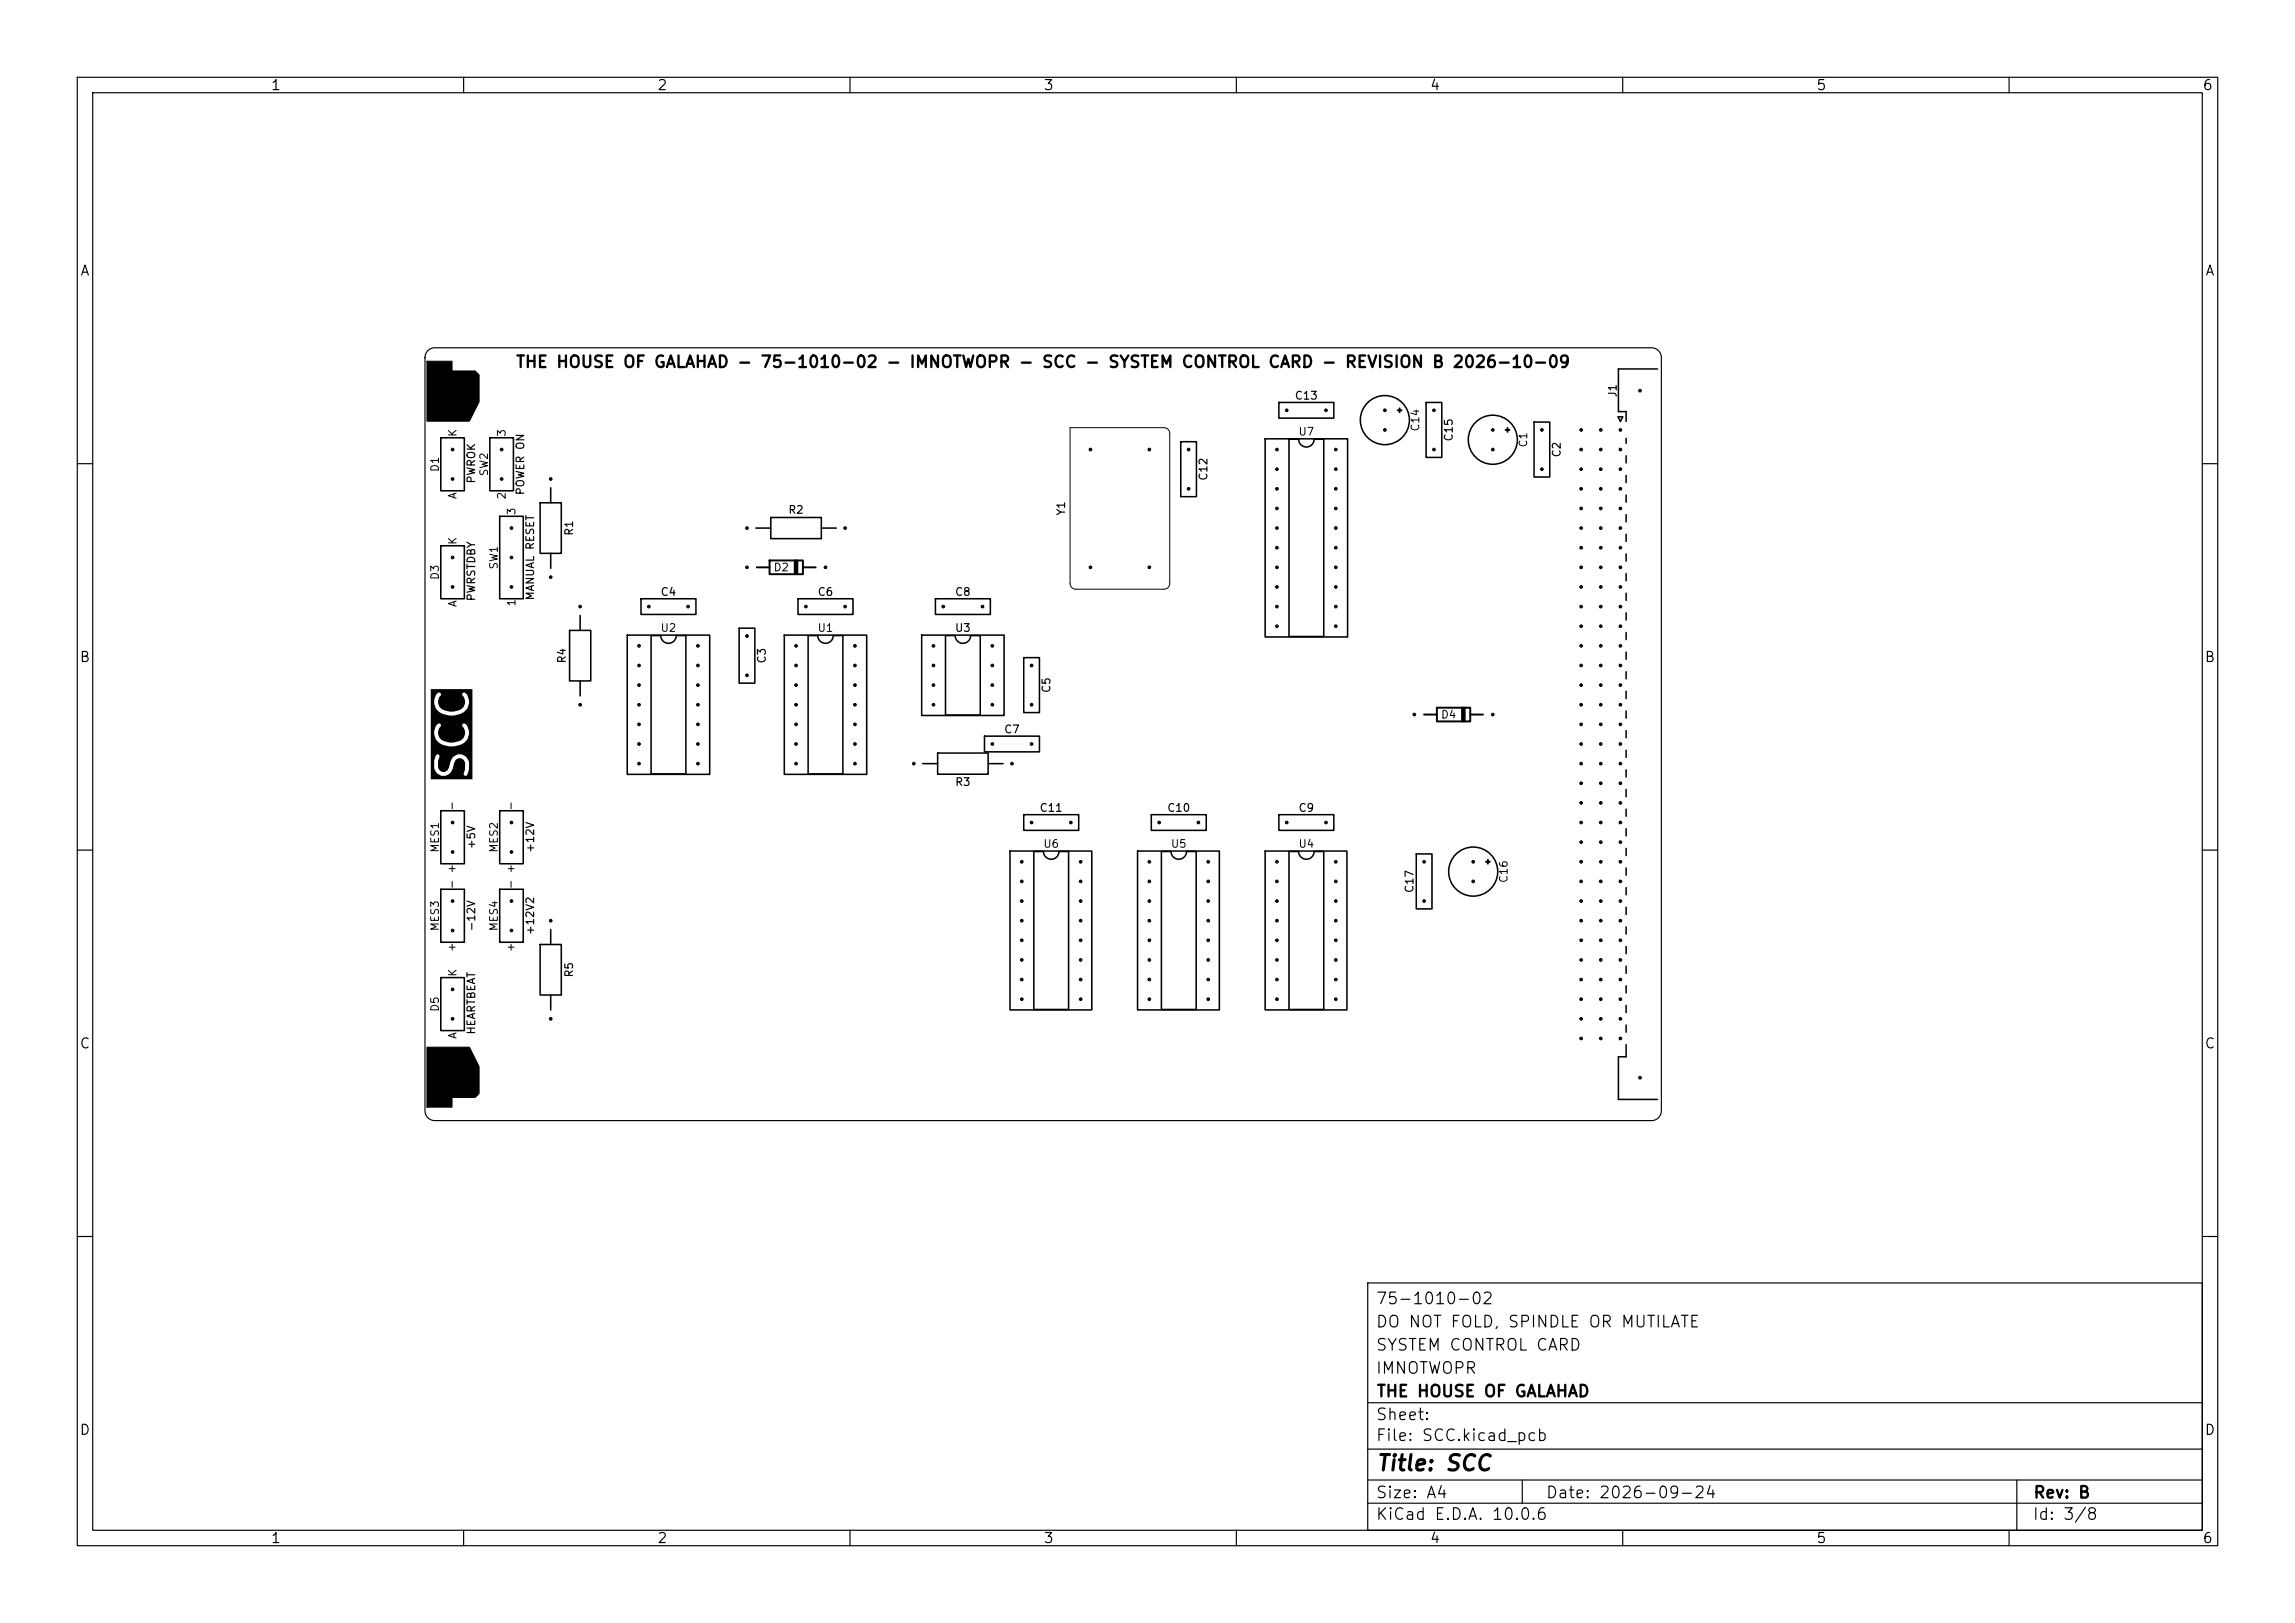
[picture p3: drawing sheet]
<svg xmlns="http://www.w3.org/2000/svg" width="297mm" height="210mm" viewBox="0 0 297 210" stroke-linecap="round" stroke-linejoin="round" font-family="sans-serif">
<defs><g id="words">
<text font-size="2" x="178" y="190.8">Title: SCC</text>
<g font-size="1.5">
<text x="66.7" y="47.9">THE HOUSE OF GALAHAD - 75-1010-02 - IMNOTWOPR - SCC - SYSTEM CONTROL CARD - REVISION B 2026-10-09</text>
<text x="178" y="172.1">DO NOT FOLD, SPINDLE OR MUTILATE</text>
<text x="178" y="169.1">75-1010-02</text>
<text x="178" y="178.1">IMNOTWOPR</text>
<text x="178" y="175.1">SYSTEM CONTROL CARD</text>
<text x="178" y="184.1">Sheet:</text>
<text x="178" y="181.1">THE HOUSE OF GALAHAD</text>
<text x="178" y="186.8">File: SCC.kicad_pcb</text>
<text x="178" y="197">KiCad E.D.A. 10.0.6</text>
<text x="178" y="194.2">Size: A4</text>
<text x="200" y="194.2">Date: 2026-09-24</text>
<text x="263" y="197">Id: 3/8</text>
<text x="263" y="194.2">Rev: B</text>
</g>
<g font-size="1.3">
<text x="35" y="12">1</text>
<text x="85" y="12">2</text>
<text x="135" y="12">3</text>
<text x="185" y="12">4</text>
<text x="235" y="12">5</text>
<text x="285" y="12">6</text>
<text x="10.3" y="36">A</text>
<text x="285.3" y="36">A</text>
<text x="10.2" y="86">B</text>
<text x="285.2" y="86">B</text>
<text x="10.2" y="136">C</text>
<text x="285.2" y="136">C</text>
<text x="10.2" y="186">D</text>
<text x="285.2" y="186">D</text>
<text x="35" y="200">1</text>
<text x="85" y="200">2</text>
<text x="135" y="200">3</text>
<text x="185" y="200">4</text>
<text x="235" y="200">5</text>
<text x="285" y="200">6</text>
</g>
<g font-size="1">
<text x="167.5" y="52">C13</text>
<text x="209.5" y="51.5" transform="rotate(-90 209.5 51.5)">J1</text>
<text x="59.3" y="56.6" transform="rotate(-90 59.3 56.6)">K</text>
<text x="65.7" y="56.6" transform="rotate(-90 65.7 56.6)">3</text>
<text x="168" y="56.6">U7</text>
<text x="183.9" y="55.9" transform="rotate(-90 183.9 55.9)">C14</text>
<text x="188.2" y="57.2" transform="rotate(-90 188.2 57.2)">C15</text>
<text x="197.9" y="58" transform="rotate(-90 197.9 58)">C1</text>
<text x="202.2" y="59.3" transform="rotate(-90 202.2 59.3)">C2</text>
<text x="57" y="61.2" transform="rotate(-90 57 61.2)">D1</text>
<text x="59.3" y="64.7" transform="rotate(-90 59.3 64.7)">A</text>
<text x="61.7" y="62.6" transform="rotate(-90 61.7 62.6)">PWROK</text>
<text x="63.4" y="61.7" transform="rotate(-90 63.4 61.7)">SW2</text>
<text x="65.7" y="64.7" transform="rotate(-90 65.7 64.7)">2</text>
<text x="68.1" y="64.2" transform="rotate(-90 68.1 64.2)">POWER ON</text>
<text x="156.5" y="62.3" transform="rotate(-90 156.5 62.3)">C12</text>
<text x="59.3" y="70.6" transform="rotate(-90 59.3 70.6)">K</text>
<text x="66.9" y="66.7" transform="rotate(-90 66.9 66.7)">3</text>
<text x="74.4" y="69.4" transform="rotate(-90 74.4 69.4)">R1</text>
<text x="101.9" y="66.7">R2</text>
<text x="138.1" y="66.8" transform="rotate(-90 138.1 66.8)">Y1</text>
<text x="57" y="75.1" transform="rotate(-90 57 75.1)">D3</text>
<text x="61.7" y="77.9" transform="rotate(-90 61.7 77.9)">PWRSTDBY</text>
<text x="64.7" y="73.8" transform="rotate(-90 64.7 73.8)">SW1</text>
<text x="69.4" y="77.8" transform="rotate(-90 69.4 77.8)">MANUAL RESET</text>
<text x="85.4" y="77.4">C4</text>
<text x="100" y="74.2">D2</text>
<text x="105.7" y="77.4">C6</text>
<text x="123.5" y="77.4">C8</text>
<text x="59.3" y="78.6" transform="rotate(-90 59.3 78.6)">A</text>
<text x="66.9" y="78.6" transform="rotate(-90 66.9 78.6)">1</text>
<text x="85.4" y="82">U2</text>
<text x="105.7" y="82">U1</text>
<text x="123.5" y="82">U3</text>
<text x="73.5" y="85.9" transform="rotate(-90 73.5 85.9)">R4</text>
<text x="99.3" y="85.9" transform="rotate(-90 99.3 85.9)">C3</text>
<text x="136.2" y="89.7" transform="rotate(-90 136.2 89.7)">C5</text>
<text x="129.9" y="95.1">C7</text>
<text x="186.4" y="93.2">D4</text>
<text x="123.5" y="101.9">R3</text>
<text x="59.2" y="105" transform="rotate(-90 59.2 105)">-</text>
<text x="66.8" y="105" transform="rotate(-90 66.8 105)">-</text>
<text x="134.5" y="105.3">C11</text>
<text x="151" y="105.3">C10</text>
<text x="168" y="105.3">C9</text>
<text x="57" y="110.4" transform="rotate(-90 57 110.4)">MES1</text>
<text x="61.7" y="110" transform="rotate(-90 61.7 110)">+5V</text>
<text x="64.7" y="110.4" transform="rotate(-90 64.7 110.4)">MES2</text>
<text x="69.4" y="110.4" transform="rotate(-90 69.4 110.4)">+12V</text>
<text x="134.9" y="109.9">U6</text>
<text x="151.4" y="109.9">U5</text>
<text x="168" y="109.9">U4</text>
<text x="59.2" y="115.2" transform="rotate(-90 59.2 115.2)">- +</text>
<text x="66.8" y="115.2" transform="rotate(-90 66.8 115.2)">- +</text>
<text x="183.2" y="115.6" transform="rotate(-90 183.2 115.6)">C17</text>
<text x="195.3" y="114.3" transform="rotate(-90 195.3 114.3)">C16</text>
<text x="57" y="120.6" transform="rotate(-90 57 120.6)">MES3</text>
<text x="59.2" y="123.3" transform="rotate(-90 59.2 123.3)">+</text>
<text x="61.7" y="120.6" transform="rotate(-90 61.7 120.6)">-12V</text>
<text x="64.7" y="120.6" transform="rotate(-90 64.7 120.6)">MES4</text>
<text x="66.8" y="123.3" transform="rotate(-90 66.8 123.3)">+</text>
<text x="69.4" y="121.1" transform="rotate(-90 69.4 121.1)">+12V2</text>
<text x="57" y="131" transform="rotate(-90 57 131)">D5</text>
<text x="59.3" y="126.5" transform="rotate(-90 59.3 126.5)">K</text>
<text x="74.4" y="126.6" transform="rotate(-90 74.4 126.6)">R5</text>
<text x="59.3" y="134.5" transform="rotate(-90 59.3 134.5)">A</text>
<text x="61.7" y="133.9" transform="rotate(-90 61.7 133.9)">HEARTBEAT</text>
</g>
</g></defs>
<g fill="none" stroke="#000" stroke-width=".15">
<path d="M10 10h277v190h-277zM12 12h273v186h-273zM60 10v2M110 10v2M160 10v2M210 10v2M260 10v2M55.4 45.4l.3-.3 .6-.1h157.4a1.27 1.27 0 0 1 1.3 1.3v97.4a1.27 1.27 0 0 1-1.3 1.3h-157.4a1.27 1.27 0 0 1-1.3-1.3v-97.4l.1-.6zM10 60h2M285 60h2M10 110h2M285 110h2"/>
<path d="M10 160h2M177 166h108v32h-108zM285 160h2M60 198v2M110 198v2M160 198v2M177 194.5h108M177 191.5h108M177 187.5h108M177 181.5h108M197 191.5v3M210 198v2"/>
<path d="M260 198v2M261 191.5v6.5"/>
</g>
<path d="M55.3 46.7h3.2v1.3h3l.5 .5v3.5l-1.3 2.5h-5.4zM55.7 89.2h5.4v11.6h-5.4v-2.4h.5v1.1l.4 .6 .5 .3h.5l.5-.2 .3-.3 .2-.5a1.53 1.53 0 0 1 .8-1.3 .75 .75 0 0 1 .8 .6v.8l-.2 .6a.25 .25 0 0 0 .2 .3 .25 .25 0 0 0 .3-.2l.2-.6v-1l-.2-.5-.3-.2-.5-.3h-.5l-.7 .5-.2 .5a1.53 1.53 0 0 1-.8 1.3 .76 .76 0 0 1-.8-.6v-.8l.2-.6a.25 .25 0 0 0-.2-.3 .25 .25 0 0 0-.3 .2l-.2 .6h-.5v-3.8h.5v.4l.2 .7 .5 .5 .4 .2 .8 .2h.7l1.2-.4 .5-.5 .2-.7v-.4l-.2-.7-.3-.3a.25 .25 0 0 0-.3 .1 .25 .25 0 0 0 0 .3 1.14 1.14 0 0 1-.5 1.9 2.31 2.31 0 0 1-2.6-.5 1.25 1.25 0 0 1 .3-1.5l-.1-.3h-.3l-.3 .3-.2 .7h-.5v-4h.5v.4l.2 .7 .5 .5 .4 .2 .8 .2h.7l1.2-.4 .5-.5 .2-.7v-.4l-.2-.7-.3-.3a.25 .25 0 0 0-.3 .1 .25 .25 0 0 0 0 .3 1.14 1.14 0 0 1-.5 1.9 2.31 2.31 0 0 1-2.6-.5 1.25 1.25 0 0 1 .3-1.5l-.1-.3h-.3l-.3 .3-.2 .7h-.5zM55.3 135.5h5.4l1.3 2.5v3.5l-.5 .5h-3v1.3h-3.2z" fill="#000"/>
<g fill="none" stroke="#000" stroke-width=".2">
<path d="M57 56.6h3.1v6.9h-3.1zM63.4 56.6h3v6.9h-3zM152.8 57.2h2v7.1h-2zM163.7 56.8h10.7v25.6h-10.7zM165.5 52.1h7.1v2h-7.1zM166.8 56.8h1.3a1 1 0 0 0 1 1 1 1 0 0 0 1-1h1.2v25.6h-4.5zM184.6 52.1h2v7.1h-2zM198.5 54.6h2.1v7.1h-2.1zM209.4 53.9h.6l-.3 .6zM210.4 56.7v.7M210.4 59v.9M214.5 47.7h-5.1v5.6h1v1.2"/>
<path d="M57 70.6h3.1v6.9h-3.1zM64.7 66.8h3v10.7h-3zM69.9 65.1h2.7v6.5h-2.7zM71.3 63.1v2M71.3 71.6v1.9M75.1 79.6v2M83 77.5h7.1v2h-7.1zM97.8 68.3h1.9M99.8 67h6.5v2.7h-6.5zM103.3 77.5h7.1v2h-7.1zM106.3 68.3h1.9M121.1 77.5h7.1v2h-7.1z"/>
<path d="M210.4 61.5v.9M210.4 64.1v.9M210.4 66.6v.9M210.4 69.1v1M210.4 71.7v.9M210.4 74.2v.9M210.4 76.8v.9M210.4 79.3v.9M73.7 81.6h2.7v6.5h-2.7zM75.1 88.1v1.9M81.2 82.2h10.6v18h-10.6zM84.3 82.2h1.2a1 1 0 0 0 1 1 1 1 0 0 0 1-1h1.3v17.9h-4.5z"/>
<path d="M95.7 81.3h2v7.1h-2zM101.5 82.2h10.7v18h-10.7zM104.6 82.2h1.2a1 1 0 0 0 1 1 1 1 0 0 0 1-1h1.3v17.9h-4.5zM119.3 82.2h10.6v10.4h-10.6zM119.4 98.8h1.9M121.3 97.4h6.6v2.8h-6.6zM122.4 82.2h1.2a1 1 0 0 0 1 1 1 1 0 0 0 1-1h1.3v10.3h-4.5zM127.4 95.3h7.1v2h-7.1zM127.9 98.8h1.9M132.5 85.1h2v7.1h-2zM210.4 81.8v1M210.4 84.4v.9"/>
<path d="M210.4 86.9v.9M210.4 89.5v.9M210.4 92v.9M210.4 94.5v1M210.4 97.1v.9M210.4 99.6v.9M57 104.9h3.1v6.9h-3.1zM57 115.1h3.1v6.8h-3.1zM64.7 104.9h3v6.9h-3zM64.7 115.1h3v6.8h-3zM130.7 110.1h10.6v20.6h-10.6zM132.5 105.4h7.1v2h-7.1z"/>
<path d="M133.8 110.2h1.2a1 1 0 0 0 1 1 1 1 0 0 0 1-1h1.3v20.4h-4.5zM147.2 110.1h10.6v20.6h-10.6zM149 105.4h7.1v2h-7.1zM150.3 110.2h1.3a1 1 0 0 0 1 1 1 1 0 0 0 1-1h1.2v20.4h-4.5zM163.7 110.1h10.6v20.6h-10.6zM165.5 105.4h7.1v2h-7.1zM166.8 110.2h1.3a1 1 0 0 0 1 1 1 1 0 0 0 1-1h1.2v20.4h-4.5zM183.3 110.5h2v7.1h-2zM210.4 102.2v.9M210.4 104.7v.9M210.4 107.2v1M210.4 109.8v.9"/>
<path d="M210.4 112.3v.9M210.4 114.9v.9M210.4 117.4v.9M210.4 119.9v1M57 126.5h3.1v6.9h-3.1zM69.9 122.2h2.7v6.6h-2.7zM71.3 120.3v1.9M71.3 128.8v1.9M210.4 135.2v1.5h-1v5.6h5.1M210.4 122.5v.9M210.4 125v.9M210.4 127.6v.9"/>
<path d="M210.4 130.1v.9M210.4 132.6v1"/>
<circle cx="179.2" cy="54.4" r="3.2"/>
<circle cx="193.2" cy="56.9" r="3.2"/>
<circle cx="190.7" cy="112.8" r="3.2"/>
</g>
<path d="M180.9 53.1h.5M181.1 52.8v.5M194.8 55.6h.5M195.1 55.4v.5M97.9 73.4h1.7M99.6 72.5h4.3v1.8h-4.3zM103.9 73.4h1.7M184.3 92.5h1.7M186 91.6h4.3v1.7h-4.3zM190.3 92.5h1.6M192.3 111.5h.5M192.6 111.3v.5" fill="none" stroke="#000" stroke-width=".25"/>
<path d="M102.8 72.5h.4v1.8h-.4zM189.2 91.6h.4v1.7h-.4z" fill="#000" stroke="#000" stroke-width=".2"/>
<path d="M55.3 46.7h3.2v1.3h3l.5 .5v3.5l-1.3 2.5h-5.4zM138.5 55.3h12.1a.75 .75 0 0 1 .8 .8v19.4a.75 .75 0 0 1-.8 .7h-11.4a.75 .75 0 0 1-.7-.7zM55.3 135.5h5.4l1.3 2.5v3.5l-.5 .5h-3v1.3h-3.2z" fill="none" stroke="#000" stroke-width=".13"/>
<g fill="#000" stroke="#000" stroke-width=".13">
<circle cx="58.6" cy="58.2" r=".17"/>
<circle cx="58.6" cy="50.6" r=".17"/>
<circle cx="64.9" cy="58.2" r=".17"/>
<circle cx="141.1" cy="58.2" r=".17"/>
<circle cx="148.7" cy="58.2" r=".17"/>
<circle cx="153.8" cy="58.2" r=".17"/>
<circle cx="165.3" cy="58.2" r=".17"/>
<circle cx="166.5" cy="53.1" r=".17"/>
<circle cx="171.6" cy="53.1" r=".17"/>
<circle cx="172.9" cy="58.2" r=".17"/>
<circle cx="179.2" cy="53.1" r=".17"/>
<circle cx="179.2" cy="55.6" r=".17"/>
<circle cx="185.6" cy="53.1" r=".17"/>
<circle cx="185.6" cy="58.2" r=".17"/>
<circle cx="193.2" cy="55.6" r=".17"/>
<circle cx="193.2" cy="58.2" r=".17"/>
<circle cx="199.5" cy="55.6" r=".17"/>
<circle cx="204.6" cy="58.2" r=".17"/>
<circle cx="204.6" cy="55.6" r=".17"/>
<circle cx="207.2" cy="55.6" r=".17"/>
<circle cx="207.2" cy="58.2" r=".17"/>
<circle cx="209.7" cy="55.6" r=".17"/>
<circle cx="209.7" cy="58.2" r=".17"/>
<circle cx="212.2" cy="50.6" r=".17"/>
<circle cx="58.6" cy="72.1" r=".17"/>
<circle cx="58.6" cy="62" r=".17"/>
<circle cx="58.6" cy="76" r=".17"/>
<circle cx="64.9" cy="62" r=".17"/>
<circle cx="66.2" cy="76" r=".17"/>
<circle cx="66.2" cy="72.1" r=".17"/>
<circle cx="66.2" cy="68.3" r=".17"/>
<circle cx="71.3" cy="74.7" r=".17"/>
<circle cx="71.3" cy="62" r=".17"/>
<circle cx="75.1" cy="78.5" r=".17"/>
<circle cx="84" cy="78.5" r=".17"/>
<circle cx="89.1" cy="78.5" r=".17"/>
<circle cx="96.7" cy="68.3" r=".17"/>
<circle cx="96.7" cy="73.4" r=".17"/>
<circle cx="104.3" cy="78.5" r=".17"/>
<circle cx="106.8" cy="73.4" r=".17"/>
<circle cx="109.4" cy="68.3" r=".17"/>
<circle cx="109.4" cy="78.5" r=".17"/>
<circle cx="122.1" cy="78.5" r=".17"/>
<circle cx="127.2" cy="78.5" r=".17"/>
<circle cx="141.1" cy="73.4" r=".17"/>
<circle cx="148.7" cy="73.4" r=".17"/>
<circle cx="153.8" cy="63.3" r=".17"/>
<circle cx="165.3" cy="70.9" r=".17"/>
<circle cx="165.3" cy="76" r=".17"/>
<circle cx="165.3" cy="63.3" r=".17"/>
<circle cx="165.3" cy="73.4" r=".17"/>
<circle cx="165.3" cy="60.7" r=".17"/>
<circle cx="165.3" cy="65.8" r=".17"/>
<circle cx="165.3" cy="68.3" r=".17"/>
<circle cx="165.3" cy="78.5" r=".17"/>
<circle cx="172.9" cy="60.7" r=".17"/>
<circle cx="172.9" cy="63.3" r=".17"/>
<circle cx="172.9" cy="78.5" r=".17"/>
<circle cx="172.9" cy="68.3" r=".17"/>
<circle cx="172.9" cy="76" r=".17"/>
<circle cx="172.9" cy="73.4" r=".17"/>
<circle cx="172.9" cy="70.9" r=".17"/>
<circle cx="172.9" cy="65.8" r=".17"/>
<circle cx="199.5" cy="60.7" r=".17"/>
<circle cx="204.6" cy="63.3" r=".17"/>
<circle cx="204.6" cy="78.5" r=".17"/>
<circle cx="204.6" cy="68.3" r=".17"/>
<circle cx="204.6" cy="60.7" r=".17"/>
<circle cx="204.6" cy="65.8" r=".17"/>
<circle cx="204.6" cy="73.4" r=".17"/>
<circle cx="204.6" cy="76" r=".17"/>
<circle cx="204.6" cy="70.9" r=".17"/>
<circle cx="207.2" cy="76" r=".17"/>
<circle cx="207.2" cy="63.3" r=".17"/>
<circle cx="207.2" cy="60.7" r=".17"/>
<circle cx="207.2" cy="65.8" r=".17"/>
<circle cx="207.2" cy="70.9" r=".17"/>
<circle cx="207.2" cy="78.5" r=".17"/>
<circle cx="207.2" cy="68.3" r=".17"/>
<circle cx="207.2" cy="73.4" r=".17"/>
<circle cx="209.7" cy="63.3" r=".17"/>
<circle cx="209.7" cy="78.5" r=".17"/>
<circle cx="209.7" cy="60.7" r=".17"/>
<circle cx="209.7" cy="76" r=".17"/>
<circle cx="209.7" cy="65.8" r=".17"/>
<circle cx="209.7" cy="73.4" r=".17"/>
<circle cx="209.7" cy="68.3" r=".17"/>
<circle cx="209.7" cy="70.9" r=".17"/>
<circle cx="75.1" cy="91.2" r=".17"/>
<circle cx="82.7" cy="93.7" r=".17"/>
<circle cx="82.7" cy="96.3" r=".17"/>
<circle cx="82.7" cy="98.8" r=".17"/>
<circle cx="82.7" cy="83.6" r=".17"/>
<circle cx="82.7" cy="88.7" r=".17"/>
<circle cx="82.7" cy="91.2" r=".17"/>
<circle cx="82.7" cy="86.1" r=".17"/>
<circle cx="90.3" cy="83.6" r=".17"/>
<circle cx="90.3" cy="93.7" r=".17"/>
<circle cx="90.3" cy="98.8" r=".17"/>
<circle cx="90.3" cy="91.2" r=".17"/>
<circle cx="90.3" cy="88.7" r=".17"/>
<circle cx="90.3" cy="96.3" r=".17"/>
<circle cx="90.3" cy="86.1" r=".17"/>
<circle cx="96.7" cy="82.3" r=".17"/>
<circle cx="96.7" cy="87.4" r=".17"/>
<circle cx="103" cy="93.7" r=".17"/>
<circle cx="103" cy="86.1" r=".17"/>
<circle cx="103" cy="83.6" r=".17"/>
<circle cx="103" cy="91.2" r=".17"/>
<circle cx="103" cy="96.3" r=".17"/>
<circle cx="103" cy="98.8" r=".17"/>
<circle cx="103" cy="88.7" r=".17"/>
<circle cx="110.6" cy="88.7" r=".17"/>
<circle cx="110.6" cy="86.1" r=".17"/>
<circle cx="110.6" cy="83.6" r=".17"/>
<circle cx="110.6" cy="96.3" r=".17"/>
<circle cx="110.6" cy="91.2" r=".17"/>
<circle cx="110.6" cy="93.7" r=".17"/>
<circle cx="110.6" cy="98.8" r=".17"/>
<circle cx="118.3" cy="98.8" r=".17"/>
<circle cx="120.8" cy="88.7" r=".17"/>
<circle cx="120.8" cy="86.1" r=".17"/>
<circle cx="120.8" cy="91.2" r=".17"/>
<circle cx="120.8" cy="83.6" r=".17"/>
<circle cx="128.4" cy="96.3" r=".17"/>
<circle cx="128.4" cy="83.6" r=".17"/>
<circle cx="128.4" cy="91.2" r=".17"/>
<circle cx="128.4" cy="88.7" r=".17"/>
<circle cx="128.4" cy="86.1" r=".17"/>
<circle cx="131" cy="98.8" r=".17"/>
<circle cx="133.5" cy="86.1" r=".17"/>
<circle cx="133.5" cy="91.2" r=".17"/>
<circle cx="133.5" cy="96.3" r=".17"/>
<circle cx="165.3" cy="81" r=".17"/>
<circle cx="172.9" cy="81" r=".17"/>
<circle cx="183" cy="92.5" r=".17"/>
<circle cx="193.2" cy="92.5" r=".17"/>
<circle cx="204.6" cy="81" r=".17"/>
<circle cx="204.6" cy="86.1" r=".17"/>
<circle cx="204.6" cy="88.7" r=".17"/>
<circle cx="204.6" cy="91.2" r=".17"/>
<circle cx="204.6" cy="93.7" r=".17"/>
<circle cx="204.6" cy="96.3" r=".17"/>
<circle cx="204.6" cy="98.8" r=".17"/>
<circle cx="204.6" cy="83.6" r=".17"/>
<circle cx="207.2" cy="81" r=".17"/>
<circle cx="207.2" cy="86.1" r=".17"/>
<circle cx="207.2" cy="88.7" r=".17"/>
<circle cx="207.2" cy="98.8" r=".17"/>
<circle cx="207.2" cy="83.6" r=".17"/>
<circle cx="207.2" cy="91.2" r=".17"/>
<circle cx="207.2" cy="93.7" r=".17"/>
<circle cx="207.2" cy="96.3" r=".17"/>
<circle cx="209.7" cy="81" r=".17"/>
<circle cx="209.7" cy="88.7" r=".17"/>
<circle cx="209.7" cy="98.8" r=".17"/>
<circle cx="209.7" cy="83.6" r=".17"/>
<circle cx="209.7" cy="86.1" r=".17"/>
<circle cx="209.7" cy="91.2" r=".17"/>
<circle cx="209.7" cy="93.7" r=".17"/>
<circle cx="209.7" cy="96.3" r=".17"/>
<circle cx="58.6" cy="116.6" r=".17"/>
<circle cx="58.6" cy="106.4" r=".17"/>
<circle cx="58.6" cy="110.2" r=".17"/>
<circle cx="66.2" cy="106.4" r=".17"/>
<circle cx="66.2" cy="116.6" r=".17"/>
<circle cx="66.2" cy="110.2" r=".17"/>
<circle cx="71.3" cy="119.1" r=".17"/>
<circle cx="132.2" cy="119.1" r=".17"/>
<circle cx="132.2" cy="111.5" r=".17"/>
<circle cx="132.2" cy="116.6" r=".17"/>
<circle cx="132.2" cy="114.1" r=".17"/>
<circle cx="133.5" cy="106.4" r=".17"/>
<circle cx="138.6" cy="106.4" r=".17"/>
<circle cx="139.9" cy="116.6" r=".17"/>
<circle cx="139.9" cy="119.1" r=".17"/>
<circle cx="139.9" cy="114.1" r=".17"/>
<circle cx="139.9" cy="111.5" r=".17"/>
<circle cx="148.7" cy="119.1" r=".17"/>
<circle cx="148.7" cy="111.5" r=".17"/>
<circle cx="148.7" cy="114.1" r=".17"/>
<circle cx="148.7" cy="116.6" r=".17"/>
<circle cx="150" cy="106.4" r=".17"/>
<circle cx="155.1" cy="106.4" r=".17"/>
<circle cx="156.4" cy="111.5" r=".17"/>
<circle cx="156.4" cy="114.1" r=".17"/>
<circle cx="156.4" cy="119.1" r=".17"/>
<circle cx="156.4" cy="116.6" r=".17"/>
<circle cx="165.3" cy="111.5" r=".17"/>
<circle cx="165.3" cy="116.6" r=".17"/>
<circle cx="165.3" cy="119.1" r=".17"/>
<circle cx="165.3" cy="114.1" r=".17"/>
<circle cx="166.5" cy="106.4" r=".17"/>
<circle cx="171.6" cy="106.4" r=".17"/>
<circle cx="172.9" cy="116.6" r=".17"/>
<circle cx="172.9" cy="119.1" r=".17"/>
<circle cx="172.9" cy="111.5" r=".17"/>
<circle cx="172.9" cy="114.1" r=".17"/>
<circle cx="184.3" cy="111.5" r=".17"/>
<circle cx="184.3" cy="116.6" r=".17"/>
<circle cx="190.7" cy="114.1" r=".17"/>
<circle cx="190.7" cy="111.5" r=".17"/>
<circle cx="204.6" cy="106.4" r=".17"/>
<circle cx="204.6" cy="109" r=".17"/>
<circle cx="204.6" cy="101.4" r=".17"/>
<circle cx="204.6" cy="103.9" r=".17"/>
<circle cx="204.6" cy="111.5" r=".17"/>
<circle cx="204.6" cy="116.6" r=".17"/>
<circle cx="204.6" cy="114.1" r=".17"/>
<circle cx="204.6" cy="119.1" r=".17"/>
<circle cx="207.2" cy="109" r=".17"/>
<circle cx="207.2" cy="111.5" r=".17"/>
<circle cx="207.2" cy="119.1" r=".17"/>
<circle cx="207.2" cy="103.9" r=".17"/>
<circle cx="207.2" cy="114.1" r=".17"/>
<circle cx="207.2" cy="106.4" r=".17"/>
<circle cx="207.2" cy="116.6" r=".17"/>
<circle cx="207.2" cy="101.4" r=".17"/>
<circle cx="209.7" cy="109" r=".17"/>
<circle cx="209.7" cy="111.5" r=".17"/>
<circle cx="209.7" cy="116.6" r=".17"/>
<circle cx="209.7" cy="119.1" r=".17"/>
<circle cx="209.7" cy="101.4" r=".17"/>
<circle cx="209.7" cy="106.4" r=".17"/>
<circle cx="209.7" cy="114.1" r=".17"/>
<circle cx="209.7" cy="103.9" r=".17"/>
<circle cx="58.6" cy="131.8" r=".17"/>
<circle cx="58.6" cy="128" r=".17"/>
<circle cx="58.6" cy="139.5" r=".17"/>
<circle cx="58.6" cy="120.4" r=".17"/>
<circle cx="66.2" cy="120.4" r=".17"/>
<circle cx="71.3" cy="131.8" r=".17"/>
<circle cx="132.2" cy="129.3" r=".17"/>
<circle cx="132.2" cy="126.8" r=".17"/>
<circle cx="132.2" cy="124.2" r=".17"/>
<circle cx="132.2" cy="121.7" r=".17"/>
<circle cx="139.9" cy="129.3" r=".17"/>
<circle cx="139.9" cy="126.8" r=".17"/>
<circle cx="139.9" cy="124.2" r=".17"/>
<circle cx="139.9" cy="121.7" r=".17"/>
<circle cx="148.7" cy="129.3" r=".17"/>
<circle cx="148.7" cy="126.8" r=".17"/>
<circle cx="148.7" cy="121.7" r=".17"/>
<circle cx="148.7" cy="124.2" r=".17"/>
<circle cx="156.4" cy="129.3" r=".17"/>
<circle cx="156.4" cy="126.8" r=".17"/>
<circle cx="156.4" cy="121.7" r=".17"/>
<circle cx="156.4" cy="124.2" r=".17"/>
<circle cx="165.3" cy="129.3" r=".17"/>
<circle cx="165.3" cy="126.8" r=".17"/>
<circle cx="165.3" cy="121.7" r=".17"/>
<circle cx="165.3" cy="124.2" r=".17"/>
<circle cx="172.9" cy="129.3" r=".17"/>
<circle cx="172.9" cy="126.8" r=".17"/>
<circle cx="172.9" cy="121.7" r=".17"/>
<circle cx="172.9" cy="124.2" r=".17"/>
<circle cx="204.6" cy="134.4" r=".17"/>
<circle cx="204.6" cy="131.8" r=".17"/>
<circle cx="204.6" cy="129.3" r=".17"/>
<circle cx="204.6" cy="126.8" r=".17"/>
<circle cx="204.6" cy="121.7" r=".17"/>
<circle cx="204.6" cy="124.2" r=".17"/>
<circle cx="207.2" cy="131.8" r=".17"/>
<circle cx="207.2" cy="134.4" r=".17"/>
<circle cx="207.2" cy="129.3" r=".17"/>
<circle cx="207.2" cy="126.8" r=".17"/>
<circle cx="207.2" cy="124.2" r=".17"/>
<circle cx="207.2" cy="121.7" r=".17"/>
<circle cx="209.7" cy="129.3" r=".17"/>
<circle cx="209.7" cy="131.8" r=".17"/>
<circle cx="209.7" cy="134.4" r=".17"/>
<circle cx="209.7" cy="126.8" r=".17"/>
<circle cx="209.7" cy="121.7" r=".17"/>
<circle cx="209.7" cy="124.2" r=".17"/>
<circle cx="212.2" cy="139.5" r=".17"/>
</g>
<use href="#words"/>
</svg>
